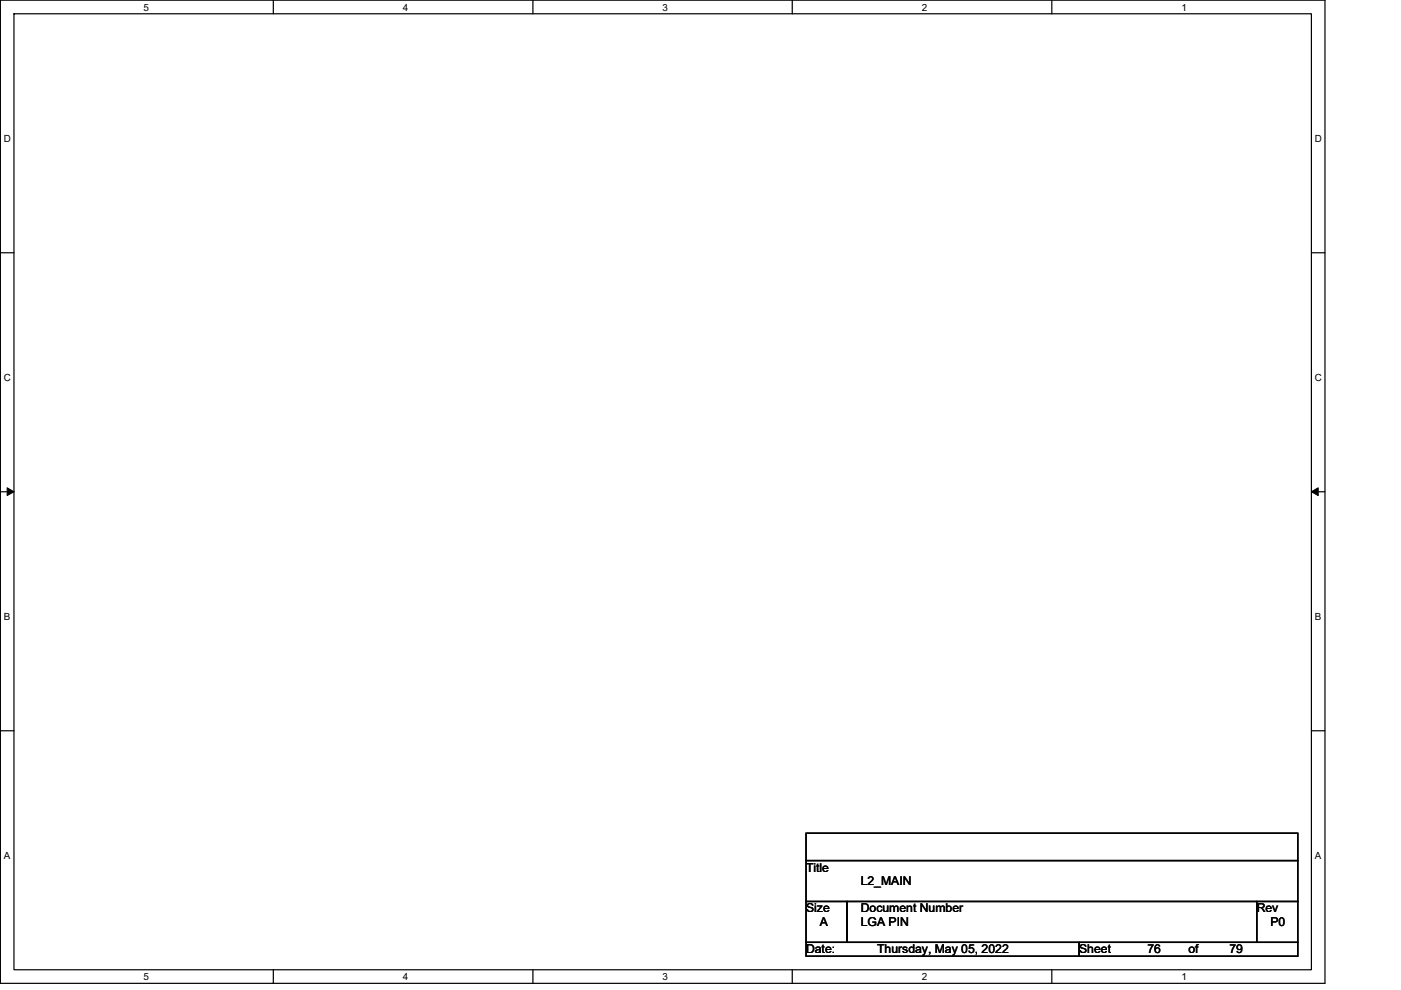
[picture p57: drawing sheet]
<svg xmlns="http://www.w3.org/2000/svg" width="297mm" height="210mm" viewBox="0 0 297 210" stroke-linecap="round" stroke-linejoin="round" font-family="sans-serif">
<defs><g id="words">
<g font-size="2.6">
<text x="170.9" y="184.8">Title</text>
<text x="182.5" y="187.7">L2_MAIN</text>
<text x="170.9" y="193.5">Size</text>
<text x="173.8" y="196.3">A</text>
<text x="182.5" y="193.5">Document Number</text>
<text x="182.5" y="196.3">LGA PIN</text>
<text x="266.4" y="193.5">Rev</text>
<text x="269.4" y="196.3">P0</text>
<text x="170.9" y="202.1">Date:</text>
<text x="186" y="202.1">Thursday, May 05, 2022</text>
<text x="228.8" y="202.1">Sheet</text>
<text x="243.3" y="202.1">76</text>
<text x="252" y="202.1">of</text>
<text x="260.7" y="202.1">79</text>
</g>
<g font-size="2.1">
<text x="30.4" y="2.2">5</text>
<text x="85.4" y="2.2">4</text>
<text x="140.5" y="2.2">3</text>
<text x="195.4" y="2.2">2</text>
<text x="250.5" y="2.2">1</text>
<text x=".8" y="30.1">D</text>
<text x="278.8" y="30.1">D</text>
<text x=".8" y="80.8">C</text>
<text x="278.8" y="80.8">C</text>
<text x=".8" y="131.5">B</text>
<text x="278.8" y="131.5">B</text>
<text x=".8" y="182.2">A</text>
<text x="278.8" y="182.2">A</text>
<text x="30.4" y="207.8">5</text>
<text x="85.4" y="207.8">4</text>
<text x="140.5" y="207.8">3</text>
<text x="195.4" y="207.8">2</text>
<text x="250.5" y="207.8">1</text>
</g>
</g></defs>
<path d="M.1 0h280.8v208.5h-280.8zM3 2.9h275v202.7h-275z" fill="none" stroke="#000" stroke-width=".25"/>
<g fill="#fff">
<path d="M30.4 .3h1.2v2.4h-1.2z"/>
<path d="M30.4 205.9h1.2v2.3h-1.2z"/>
</g>
<path d="M58 0v2.9M58 205.6v2.9" fill="none" stroke="#000" stroke-width=".25"/>
<g fill="#fff">
<path d="M85.4 .3h1.2v2.4h-1.2z"/>
<path d="M85.4 205.9h1.2v2.3h-1.2z"/>
</g>
<path d="M113 0v2.9M113 205.6v2.9" fill="none" stroke="#000" stroke-width=".25"/>
<g fill="#fff">
<path d="M140.5 .3h1.1v2.4h-1.1z"/>
<path d="M140.5 205.9h1.1v2.3h-1.1z"/>
</g>
<path d="M168 0v2.9M168 205.6v2.9" fill="none" stroke="#000" stroke-width=".25"/>
<g fill="#fff">
<path d="M195.4 .3h1.2v2.4h-1.2z"/>
<path d="M195.4 205.9h1.2v2.3h-1.2z"/>
</g>
<path d="M223 0v2.9M223 205.6v2.9" fill="none" stroke="#000" stroke-width=".25"/>
<g fill="#fff">
<path d="M250.5 .3h1.1v2.4h-1.1z"/>
<path d="M250.5 205.9h1.1v2.3h-1.1z"/>
<path d="M.8 28.2h1.5v2.4h-1.5z"/>
<path d="M278.8 28.2h1.4v2.4h-1.4z"/>
<path d="M.8 78.9h1.5v2.3h-1.5z"/>
<path d="M278.8 78.9h1.4v2.3h-1.4z"/>
</g>
<path d="M.1 53.6h2.9M278 53.6h2.9" fill="none" stroke="#000" stroke-width=".25"/>
<g fill="#fff">
<path d="M.8 129.6h1.4v2.3h-1.4z"/>
<path d="M278.8 129.6h1.3v2.3h-1.3z"/>
</g>
<path d="M.1 104.3h2.9M278 104.3h2.9" fill="none" stroke="#000" stroke-width=".25"/>
<path d="M1.5 103.4l1.5 .9-1.5 .8zM278 104.3l1.5-.9v1.7z" fill="#000"/>
<path d="M1.5 103.4l1.5 .9-1.5 .8zM278 104.3l1.5-.9v1.7z" fill="none" stroke="#000" stroke-width=".21"/>
<g fill="#fff">
<path d="M.8 180.3h1.4v2.3h-1.4z"/>
<path d="M278.8 180.3h1.3v2.3h-1.3z"/>
</g>
<path d="M.1 154.9h2.9M278 154.9h2.9M170.9 176.7h104.3v5.8h-104.3zM170.9 182.5h104.3v8.6h-104.3zM170.9 191.1h8.7v8.7h-8.7zM170.9 199.8h57.9v2.9h-57.9zM179.6 191.1h86.8v8.7h-86.8zM228.8 199.8h46.4v2.9h-46.4zM266.4 191.1h8.8v8.7h-8.8z" fill="none" stroke="#000" stroke-width=".25"/>
<use href="#words"/>
</svg>
